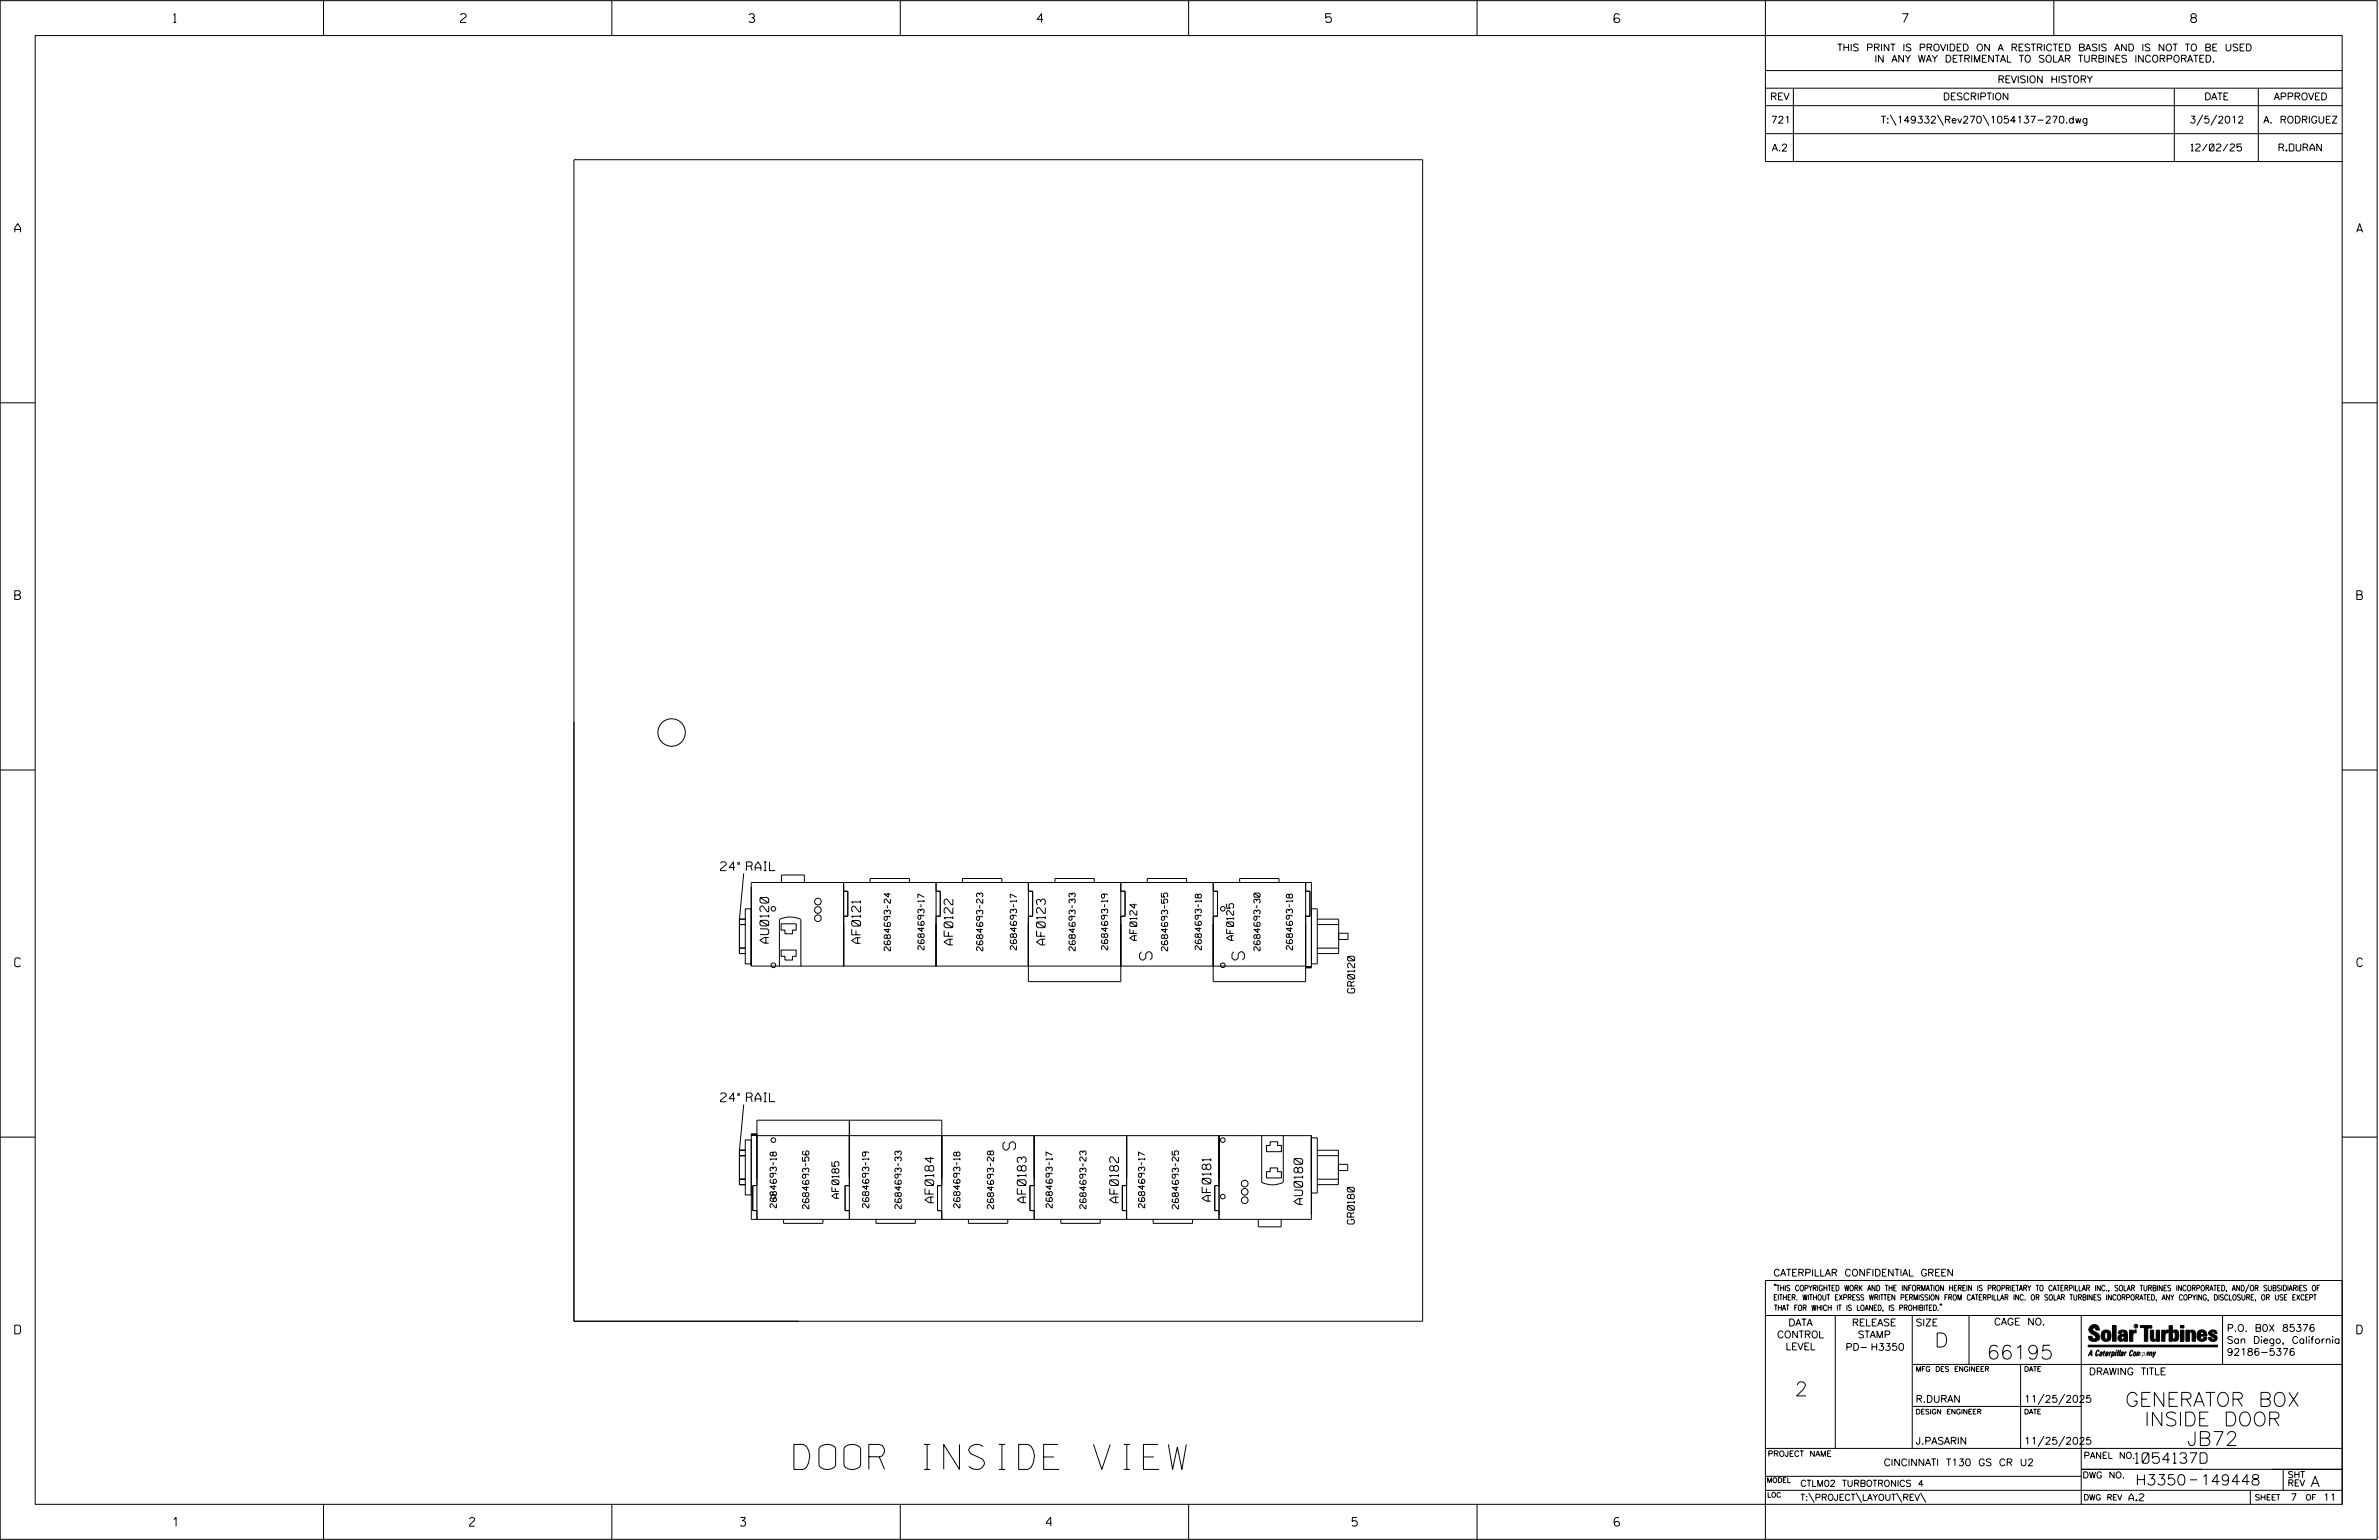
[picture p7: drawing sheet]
<svg xmlns="http://www.w3.org/2000/svg" width="864mm" height="559mm" viewBox="0 0 864 559" stroke-linecap="round" stroke-linejoin="round" font-family="sans-serif">
<defs><g id="words">
<text font-size="9.1" x="288.2" y="533.2">DOOR INSIDE VIEW</text>
<g font-size="5.1">
<text x="702.3" y="488.8">D</text>
<text x="721.2" y="493.2">66195</text>
<text x="651.5" y="506.5">2</text>
<text x="771.5" y="510.3">GENERATOR BOX</text>
<text x="778.5" y="517.4">INSIDE DOOR</text>
<text x="793.9" y="524.5">JB72</text>
</g>
<g font-size="4.5">
<text x="418.2" y="348.3" transform="rotate(-90 418.2 348.3)">S</text>
<text x="451.7" y="348.3" transform="rotate(-90 451.7 348.3)">S</text>
<text x="364.1" y="414.3" transform="rotate(90 364.1 414.3)">S</text>
</g>
<g font-size="3.8">
<text x="775.1" y="531">1054137D</text>
<text x="775.2" y="538.9">H3350</text>
<text x="798.8" y="538.9">149448</text>
<text x="838.8" y="539.5">A</text>
</g>
<g font-size="3.2">
<text x="63" y="8.2">1</text>
<text x="167.2" y="8.2">2</text>
<text x="271.8" y="8.2">3</text>
<text x="376.5" y="8.2">4</text>
<text x="481.2" y="8.2">5</text>
<text x="690.6" y="8.2">7</text>
<text x="795.3" y="8.2">8</text>
<text x="5.4" y="84.3">A</text>
<text x="855.5" y="84.3">A</text>
<text x="5.4" y="217.5">B</text>
<text x="855.6" y="217.5">B</text>
<text x="261.6" y="315.9">24&quot; RAIL</text>
<text x="279" y="342.2" transform="rotate(-90 279 342.2)">AU0120</text>
<text x="312.4" y="342.3" transform="rotate(-90 312.4 342.3)">AF0121</text>
<text x="345.9" y="342.9" transform="rotate(-90 345.9 342.9)">AF0122</text>
<text x="379.4" y="342.9" transform="rotate(-90 379.4 342.9)">AF0123</text>
<text x="5.4" y="350.8">C</text>
<text x="855.6" y="350.8">C</text>
<text x="261.6" y="399.8">24&quot; RAIL</text>
<text x="338.9" y="436.4" transform="rotate(-90 338.9 436.4)">AF0184</text>
<text x="372.5" y="436.4" transform="rotate(-90 372.5 436.4)">AF0183</text>
<text x="406" y="436.4" transform="rotate(-90 406 436.4)">AF0182</text>
<text x="439.6" y="435.9" transform="rotate(-90 439.6 435.9)">AF0181</text>
<text x="472.9" y="437" transform="rotate(-90 472.9 437)">AU0180</text>
<text x="5.4" y="484">D</text>
<text x="855.6" y="484">D</text>
<text x="62.8" y="553.8">1</text>
<text x="170.4" y="553.8">2</text>
<text x="268.8" y="553.8">3</text>
<text x="379.8" y="553.8">4</text>
<text x="490.8" y="553.8">5</text>
<text x="585.9" y="553.8">6</text>
</g>
<g font-size="2.5">
<text x="666.9" y="18.5">THIS PRINT IS PROVIDED ON A RESTRICTED BASIS AND IS NOT TO BE USED</text>
<text x="680.5" y="22.6">IN ANY WAY DETRIMENTAL TO SOLAR TURBINES INCORPORATED.</text>
<text x="725.1" y="30">REVISION HISTORY</text>
<text x="642.6" y="36.3">REV</text>
<text x="705.3" y="36.3">DESCRIPTION</text>
<text x="800.2" y="36.3">DATE</text>
<text x="825.4" y="36.3">APPROVED</text>
<text x="642.9" y="44.7">721</text>
<text x="682.8" y="44.7">T:\149332\Rev270\1054137-270.dwg</text>
<text x="794.8" y="44.7">3/5/2012</text>
<text x="821.6" y="44.7">A. RODRIGUEZ</text>
<text x="643.2" y="54.8">A.2</text>
<text x="795.4" y="54.8">12/02/25</text>
<text x="827.3" y="54.8">R.DURAN</text>
<text x="412.7" y="341.2" transform="rotate(-90 412.7 341.2)">AF0124</text>
<text x="447.8" y="341.2" transform="rotate(-90 447.8 341.2)">AF0125</text>
<text x="491.7" y="360.3" transform="rotate(-90 491.7 360.3)">GR0120</text>
<text x="304.5" y="434.8" transform="rotate(-90 304.5 434.8)">AF0185</text>
<text x="491.6" y="444.2" transform="rotate(-90 491.6 444.2)">GR0180</text>
<text x="643.8" y="463">CATERPILLAR CONFIDENTIAL GREEN</text>
<text x="645.1" y="485.5">CONTROL</text>
<text x="649.2" y="481.1">DATA</text>
<text x="672.3" y="481.1">RELEASE</text>
<text x="674.4" y="485.5">STAMP</text>
<text x="695.4" y="481.1">SIZE</text>
<text x="723.8" y="480.8">CAGE NO.</text>
<text x="808.4" y="483.1">P.O. B0X 85376</text>
<text x="648.2" y="489.8">LEVEL</text>
<text x="669.9" y="490">PD- H3350</text>
<text x="808.4" y="487.5">San Diego, California</text>
<text x="808.4" y="491.8">92186-5376</text>
<text x="758.3" y="498.9">DRAWING TITLE</text>
<text x="695.4" y="508.9">R.DURAN</text>
<text x="734.8" y="508.9">11/25/2025</text>
<text x="695.4" y="524.1">J.PASARIN</text>
<text x="734.8" y="524.1">11/25/2025</text>
<text x="683.8" y="531.9">CINCINNATI T130 GS CR U2</text>
<text x="772.8" y="544.6">A.2</text>
<text x="831.4" y="544.6">7</text>
<text x="843.3" y="544.6">11</text>
</g>
<g font-size="2.3">
<text x="323.2" y="345" transform="rotate(-90 323.2 345)">2684693-24</text>
<text x="335.5" y="344.6" transform="rotate(-90 335.5 344.6)">2684693-17</text>
<text x="356.8" y="345" transform="rotate(-90 356.8 345)">2684693-23</text>
<text x="369" y="344.6" transform="rotate(-90 369 344.6)">2684693-17</text>
<text x="390.3" y="345" transform="rotate(-90 390.3 345)">2684693-33</text>
<text x="402.1" y="344.6" transform="rotate(-90 402.1 344.6)">2684693-19</text>
<text x="423.9" y="345" transform="rotate(-90 423.9 345)">2684693-55</text>
<text x="436.1" y="344.6" transform="rotate(-90 436.1 344.6)">2684693-18</text>
<text x="457.4" y="345" transform="rotate(-90 457.4 345)">2684693-30</text>
<text x="469.2" y="344.6" transform="rotate(-90 469.2 344.6)">2684693-18</text>
<text x="281.8" y="438.2" transform="rotate(-90 281.8 438.2)">2684693-18</text>
<text x="293.6" y="438.6" transform="rotate(-90 293.6 438.6)">2684693-56</text>
<text x="315.4" y="438.2" transform="rotate(-90 315.4 438.2)">2684693-19</text>
<text x="327.1" y="438.6" transform="rotate(-90 327.1 438.6)">2684693-33</text>
<text x="348.5" y="438.2" transform="rotate(-90 348.5 438.2)">2684693-18</text>
<text x="360.7" y="438.6" transform="rotate(-90 360.7 438.6)">2684693-28</text>
<text x="382" y="438.2" transform="rotate(-90 382 438.2)">2684693-17</text>
<text x="394.2" y="438.6" transform="rotate(-90 394.2 438.6)">2684693-23</text>
<text x="415.5" y="438.2" transform="rotate(-90 415.5 438.2)">2684693-17</text>
<text x="427.8" y="438.6" transform="rotate(-90 427.8 438.6)">2684693-25</text>
<text x="756.4" y="529.2">PANEL NO.</text>
<text x="653.5" y="539.4">CTLM02 TURBOTRONICS 4</text>
<text x="756" y="536.3">DWG NO.</text>
<text x="830.4" y="539.3">REV</text>
<text x="830.4" y="536.2">SHT</text>
<text x="653.5" y="544.5">T:\PROJECT\LAYOUT\REV\</text>
</g>
<g font-size="2">
<text x="643.8" y="468.4">&quot;THIS COPYRIGHTED WORK AND THE INFORMATION HEREIN IS PROPRIETARY TO CATERPILLAR INC., SOLAR TURBINES INCORPORATED, AND/OR SUBSIDIARIES OF</text>
<text x="643.8" y="471.8">EITHER. WITHOUT EXPRESS WRITTEN PERMISSION FROM CATERPILLAR INC. OR SOLAR TURBINES INCORPORATED, ANY COPYING, DISCLOSURE, OR USE EXCEPT</text>
<text x="644" y="475.6">THAT FOR WHICH IT IS LOANED, IS PROHIBITED.&quot;</text>
<text x="641.7" y="528.5">PROJECT NAME</text>
<text x="756.3" y="544.3">DWG REV</text>
<text x="818.5" y="544.3">SHEET</text>
<text x="836.9" y="544.3">OF</text>
</g>
<g font-size="1.8">
<text x="695.4" y="497.6">MFG DES ENGINEER</text>
<text x="734.8" y="497.6">DATE</text>
<text x="695.4" y="513.1">DESIGN ENGINEER</text>
<text x="734.8" y="513.1">DATE</text>
<text x="641.3" y="538">MODEL</text>
<text x="641.5" y="543.3">LOC</text>
</g>
<text font-size=".9" x="775.1" y="481.7">R</text>
</g></defs>
<g fill="none" stroke="#000" stroke-width=".36">
<path d="M.1 .2h862.8v558.4h-862.8zM12.8 12.9h837.4v533h-837.4zM117.4 .2v12.7M222.1 .2v12.7M326.8 .2v12.7M431.5 .2v12.7M536.2 .2v12.7M587.9 5.5l-.5-.5h-1l-.5 1v1.7l.5 .4h1l.6-.4v-.6l-.6-.5h-1l-.5 .5M640.9 .2v58.4h209.3M745.6 .2v12.7M640.9 25.6h209.3M640.9 32h209.3"/>
<path d="M640.9 38.3h209.3M651 32v26.6M789.3 32v26.6M819.8 32v26.6M208.4 58h308v421.4h-308zM640.9 48.5h209.3M686.2 41.7l2.1 3.8M703.3 41.7l2.2 3.8M719.9 41.7l2.1 3.8M799.6 41.7l-2.1 3.8M804.7 41.7l-2.2 3.8M.1 146.2h12.7"/>
<path d="M850.2 146.2h12.7M.1 279.4h12.7M850.2 279.4h12.7M270 316.9l-1.6 16.6M268.4 333.5h2.1M268.4 335.5h2.1M268.4 333.5v12.5h2.1M270.5 329.8h2.2v19.9h-2.2zM283.6 335.2h5.4v2.3h-1.3v1.3h-2.8v-1.3h-1.3zM283.7 320.2v-2.7h8.3v2.7M306.2 320.2v30.4M306.2 323.4h1.6v9.1h-1.6"/>
<path d="M315.8 320.2v-1.4h14.3v1.4M339.8 323.4h1.5v9.1h-1.5M339.8 320.2v30.4M349.4 320.2v-1.4h14.3v1.4M373.3 323.4h1.6v9.1h-1.6M373.3 320.2v36h33.6v-36M382.9 320.2v-1.4h14.3v1.4M406.9 323.4h1.5v9.1h-1.5M416.5 320.2v-1.4h14.2v1.4M440.4 323.4h1.6v9.1h-1.6M440.4 320.2v36h33.6v-36M450 320.2v-1.4h14.3v1.4"/>
<path d="M474 323.4h1.5v9.1h-1.5M476.1 329.8h2.1v19.9h-2.1zM478.2 333.5h7.8v12.5h-7.8M478.2 335.5h7.8M486 338.6h3.3v2.3h-3.3M268.4 344h2.1M282.9 350.6v-17a9.1 9.1 0 0 1 7.8 0v17M283.6 344.7h5.4v2.3h-1.3v1.4h-2.8v-1.4h-1.3zM474 350.7h2l-2 .5h2zM474 350.6h-201.3v-30.4h203.3v31M478.2 344h7.8M.1 412.6h12.7"/>
<path d="M268.4 417.4v12.5h2.1M268.4 417.4h2.1M268.4 419.3h2.1M270 400.8l-1.6 16.6M270.5 413.6h2.2v20h-2.2zM272.7 411.4v31.1h203.3v-30.4h-201.2M272.7 411.4h2.1l-2.1 .6h2.1zM308.3 406.5v36M375.4 412.1v30.4M409 412.1v30.4M442.5 412.1v30.4M458 412.1v16.9a8.8 8.8 0 0 0 7.8 0v-16.9"/>
<path d="M459.7 415.6h1.4v-1.3h2.7v1.3h1.4v2.3h-5.5zM476 412.9h2.2v20h-2.2M478.2 417.4h7.6v12.5h-7.6M478.2 419.3h7.6M850.2 412.6h12.7M268.4 427.9h2.1M274.8 430.2h-1.5v9.1h1.5M308.3 430.2h-1.5v9.1h1.5M341.9 430.2h-1.6v9.1h1.6M375.4 430.2h-1.5v9.1h1.5M409 430.2h-1.6v9.1h1.6M442.5 430.2h-1.5v9.1h1.5"/>
<path d="M461.1 423.8h2.7v1.4h1.4v2.2h-5.5v-2.2h1.4zM478.2 427.9h7.6M485.8 422.5h3.4v2.2h-3.4M274.8 442.5v-36h67.1v36M284.4 442.5v1.4h14.3v-1.4M318 442.5v1.4h14.3v-1.4M351.5 442.5v1.4h14.3v-1.4M385.1 442.5v1.4h14.3v-1.4M418.6 442.5v1.4h14.3v-1.4M456.8 442.5v2.7h8.3v-2.7M640.9 477.3h209.3M644.2 466.1l-.1 .4"/>
<path d="M644.7 466.1l-.2 .4M666.2 477.3v48.3M694.2 477.3v48.3M704.4 473.3l-.1 .4M704.8 473.3l-.1 .4M714.8 477.3v17.8M755.5 477.3v68.6M806.8 477.3v17.8M816.5 466l-1.4 3.1M850.2 464.6h-209.3v94M850.2 464.8v81.1M694.2 495.1h156"/>
<path d="M733.5 495.1v30.5M758.6 481.4a2.02 2.02 0 0 1 3.1-.1l.5 1.3h-1.3l-.2-.6-.4-.2-.6 .1-.1 .4 .4 .7a2.46 2.46 0 0 1 2.2 2.9 2.83 2.83 0 0 1-3.8 .3l-.3-1.3h1.3l.2 .7 .6 .3 .5-.2 .2-.5-.4-.6-1.9-1.2-.4-.9zM759.2 491.3h-.7l.7-1.2v1.9h.2l-.1-2.1-1.3 2.1 .5-.5h.7M761.3 490l.3-.2 .4 .3-.1 .3-.3-.4-.4 .3-.3 1.6h.4l.4-.5-.3 .6-.4 .1-.3-.4zM762.6 490.6l.5-.1-.1 1.4h-.9a.74 .74 0 0 1 .9-.8l-.3 .7-.5 .1 .2-.5 .6-.2v-.5l-.7 .2zM763 483.2a2.17 2.17 0 0 1 3.1 0l.3 1.4-.3 1.5a2.17 2.17 0 0 1-3.1 0l-.3-1.5zM763.6 490.5l.4-.4 .2 .6h-.3l-.3 .9 .2 .4-.3-.1zM764.1 483.7l.5-.4 .4 .3v2.2l-.4 .2-.5-.2zM764.6 491.1l.6 .2v-.7l-.4-.1-.4 .6-.1 .8h.6M764.6 491.1l-.1 .8h.4M764.6 482.6v.8M764.8 490.7l.4 .1v.3h-.6z"/>
<path d="M765 491.5l-.1 .4zM766 490.5l-.5 1.5zM766 490.8l.4-.3-.4 .4M766.9 481h1.3v5.7h-1.3zM767 490.8l.5 .1-.3 .8-.4 .2zM767.3 490.5h-.5l-.5 2M767.3 490.5a.8 .8 0 0 1 .2 1 .8 .8 0 0 1-.9 .4l-.1 .6M767.3 490.5l-.1 .2M768.1 490.5l-.4 1.5zM768.2 489.9h.3l-.1 .2h-.2zM769 489.9l-.5 2.1zM769.7 489.9l-.6 2.1z"/>
<path d="M770.1 491.4l.5-.3-.5 .8zM770.4 491.9h.1M770.6 491.1l.1-.4-.7 .2 .1-.3 .6-.1 .2 .3-.5 1.1M770.6 491.1a.74 .74 0 0 0-.8 .8h.6M771 484.8h-.7l-.3 .6 .4 .7 .5-.3 .1-2.4h-.8l-.1 .4h-1.2a1.71 1.71 0 0 1 1.8-1.3 1.71 1.71 0 0 1 1.6 1.4v2.8h-1.1l-.1-.6M771 484.2l-1.5 .1a1.41 1.41 0 0 0 0 2.4l.5 .1 1.1-.7M771.2 486.1h-.1M771.4 490.5l.1 .3 .4-.3-.9 1.5zM771.5 490.8h.1M773 482.7h1.2v.5l.5-.5 .7-.1v1h-.6l-.5 .4-.1 2.7h-1.2zM773.3 490.3l.6-.4 .4 .2-.1 .4-.3-.4a1.28 1.28 0 0 0-.5 1.8l.6-.4-.1 .4-.8 .1zM774.7 490.8l.5-.3a.88 .88 0 0 1 .2 .9 .88 .88 0 0 1-.7 .7l-.2-.2z"/>
<path d="M774.8 490.9h.5l-.3 1h-.3l-.2-.2zM775.2 490.5l-.1 .2M776.8 481h4.3v.9h-1.5v4.8h-1.3M776.8 490.6l-.8 .2v-.3l-.4 1.5 .8-1.3v1.3l.3-1.2M779.3 491.1h.4M779.6 490.5h.3l-.3 1.4M779.6 490.7h.2l-.1 .4M779.7 491.1l-.1 .4M779.7 491.1l-.4 .2M780.1 492l.4-1.5 .1 .3 .3-.3 .3 .2-.3 1.3v-1.3l-.7 1.3M780.6 482.7h1.2v2.7l.1 .4 .4 .3 .4-.7v-2.7h1.2l.1 4h-1.3v-.5l-1.1 .6-.7-.3-.3-.7zM781.6 492.5l1-2-.8 1.3-.2-1.3-.2 2"/>
<path d="M784.7 482.7h1.2v.5l.5-.5 .7-.1v1h-.5l-.6 .4-.1 2.7h-1.2zM787.4 481h1.2v2a1.4 1.4 0 0 1 2.2 .2l.1 1.4-.4 1.9-1.5 .1-.4-.5v-1l.5 .9 .5-.3v-2.1l-.5-.4-.5 .7v2.8h-1.2zM791.5 482.7h1.3v4h-1.3zM791.5 481h1.3v.9h-1.3zM793.5 482.7h1.3v.4l.7-.5 1.1 .2 .4 .6v3.3h-1.2l-.3-3.4-.7 .2v3.2h-1.3zM794.8 483.1h.1M797.7 483.2a1.92 1.92 0 0 1 2.4-.5 1.92 1.92 0 0 1 1 2.1h-2.3v.8l.6 .5 .5-.3v-.5h1.2a1.83 1.83 0 0 1-2.1 1.4 1.83 1.83 0 0 1-1.5-2.1zM798.8 484.2v.6M799.1 483.4h.6l.2 .8h-1.1zM804.6 482.9a1.84 1.84 0 0 0-2.9 .8 3.3 3.3 0 0 0 2.2 1.9l-.5 .5-.4-.3-.1-.4h-1.2l.1 .6a1.92 1.92 0 0 0 2.9 .4M804.9 483.8h-1.2l-.2-.6-.5 .1-.1 .3 .1 .3 1.8 .9M805.1 488.1h-47.1v.6h47.1"/>
<path d="M694.2 510.3h61.3M742 505.8l-2.2 3.9M749.5 505.8l-2.2 3.9M640.9 525.6h209.2M640.9 535.7h114.6M742 521.1l-2.2 3.8M749.5 521.1l-2.2 3.8M755.5 533.2h94.7M795 537h2.6M828.8 533.2v7.6M117.4 545.9v12.7M222.1 545.9v12.7"/>
<path d="M326.8 545.9v12.7M431.5 545.9v12.7M536.2 545.9v12.7M640.9 540.8h209.3M656.6 541.7l2 3.5M673.8 541.7l1.9 3.5M688.4 541.7l2 3.5M697.2 541.7l1.9 3.5M816.9 541v4.9M863.5 558h.1"/>
<circle cx="243.8" cy="265.8" r="5"/>
<circle cx="280.7" cy="329.8" r=".84"/>
<circle cx="296.9" cy="333.2" r="1.21"/>
<circle cx="296.9" cy="330.2" r="1.21"/>
<circle cx="296.9" cy="327.1" r="1.21"/>
<circle cx="443.9" cy="329.8" r=".84"/>
<circle cx="280.7" cy="350.3" r=".85"/>
<circle cx="443.9" cy="350.3" r=".85"/>
<circle cx="280.7" cy="413.7" r=".83"/>
<circle cx="443.9" cy="413.7" r=".83"/>
<circle cx="443.9" cy="434.2" r=".84"/>
<circle cx="451.8" cy="432.4" r="1.21"/>
<circle cx="451.9" cy="435.5" r="1.21"/>
<circle cx="451.9" cy="429.5" r="1.21"/>
<circle cx="775.4" cy="481.2" r=".69"/>
</g>
<g fill="#000">
<path d="M768.1 490.5l-.4 1.5zM768.2 489.9h.3l-.1 .2h-.2zM769 489.9l-.5 2.1zM769.7 489.9l-.6 2.1zM791.5 481h1.3v.9h-1.3zM791.5 482.7h1.3v4h-1.3zM758 488.1h47.1v.6h-47.1z"/>
<path d="M759.2 489.9l-1.2 2.1 .5-.5h.7v.5h.2zM759.2 490.1v1.2h-.7z" fill-rule="evenodd"/>
<path d="M758.6 481.4a2.02 2.02 0 0 1 3.1-.1l.5 1.3h-1.3l-.2-.6-.4-.2-.6 .1-.1 .4 .4 .7a2.46 2.46 0 0 1 2.2 2.9 2.83 2.83 0 0 1-3.8 .3l-.3-1.3h1.3l.2 .7 .6 .3 .5-.2 .2-.5-.4-.6-1.9-1.2-.4-.9z" fill-rule="evenodd"/>
<path d="M761.3 490l.3-.2 .4 .3-.1 .3-.3-.4-.4 .3-.3 1.6h.4l.4-.5-.3 .6-.4 .1-.3-.4z" fill-rule="evenodd"/>
<path d="M762.6 490.6l.5-.1-.1 1.4h-.9a.74 .74 0 0 1 .9-.8l-.6 .3-.2 .5 .5-.1 .3-.6v-.5l-.7 .2z" fill-rule="evenodd"/>
<path d="M763.6 490.5l.4-.4 .2 .6h-.3l-.3 .9 .2 .4-.3-.1z" fill-rule="evenodd"/>
<path d="M764.8 490.5l.5 .3-.1 .5h-.6l.6-.2v-.3l-.4-.1-.3 1.2h.4l.3-.4-.6 .6-.3-.2v-.4z" fill-rule="evenodd"/>
<path d="M763 483.2a2.17 2.17 0 0 1 3.1 0l.3 1.4-.3 1.5a2.17 2.17 0 0 1-3.1 0l-.3-1.5zM764.1 483.7v2.1l.5 .2 .4-.2v-2.2l-.4-.3z" fill-rule="evenodd"/>
<path d="M766 490.5v.3l.4-.1-.4 .2-.5 1.1z" fill-rule="evenodd"/>
<path d="M766.8 490.5l-.5 2 .3-.6a.71 .71 0 0 0 .9-.5 .71 .71 0 0 0-.4-.9zM767 490.8l.5 .1-.3 .8-.4 .2z" fill-rule="evenodd"/>
<path d="M766.9 481h1.3v5.7h-1.3z" fill-rule="evenodd"/>
<path d="M770.1 490.6l.6-.1 .2 .3-.4 1.2-.5 .1-.2-.5 .3-.5h.5l-.7 .5v.3l.4-.1 .4-.9-.5-.2-.2 .2z" fill-rule="evenodd"/>
<path d="M769.4 482.8l-.5 1h1.2l.1-.4h.8v.8l-1.5 .1a1.41 1.41 0 0 0 0 2.4l.5 .1 1.1-.7 .1 .6h1.1v-2.8a1.79 1.79 0 0 0-2.4-1.2zM770.3 484.8h.7l-.1 1-.5 .3-.4-.7z" fill-rule="evenodd"/>
<path d="M771.4 490.5l.1 .3 .4-.3-.9 1.5z" fill-rule="evenodd"/>
<path d="M773 482.7h1.2v.5l.5-.5 .7-.1v1h-.6l-.5 .4-.1 2.7h-1.2z" fill-rule="evenodd"/>
<path d="M773.3 490.3l.6-.4 .4 .2-.1 .4-.3-.4a1.28 1.28 0 0 0-.5 1.8l.6-.4-.3 .5h-.6z" fill-rule="evenodd"/>
<path d="M774.7 490.8l-.2 1.1h.7a.96 .96 0 0 0 0-1.4zM774.8 490.9h.5l-.1 .6-.5 .4-.2-.2z" fill-rule="evenodd"/>
<path d="M776 490.5v.3l.4-.3 .2 .3 .7-.2-.3 1.4v-1.3l-.6 1.3v-1.3l-.8 1.3z" fill-rule="evenodd"/>
<path d="M776.8 481h4.3v.9h-1.5v4.8h-1.3v-4.8h-1.5z" fill-rule="evenodd"/>
<path d="M777.9 490.5l-.5 2 .3-.6a.71 .71 0 0 0 .9-.5 .71 .71 0 0 0-.4-.9zM778.1 490.8l.3-.1 .1 .4-.5 .8-.2-.5z" fill-rule="evenodd"/>
<path d="M779.3 490.6l.6-.1-.3 1.5-.7-.1a.67 .67 0 0 1 .8-.8l-.6 .3-.1 .5 .4-.1 .4-.9-.4-.2-.3 .2z" fill-rule="evenodd"/>
<path d="M780.5 490.5l.1 .3 .3-.3 .3 .2-.3 1.3v-1.3l-.8 1.3z" fill-rule="evenodd"/>
<path d="M780.6 482.7h1.2v2.7l.1 .4 .4 .3 .4-.7v-2.7h1.2l.1 4h-1.3v-.5l-1.1 .6-.7-.3-.3-.7z" fill-rule="evenodd"/>
<path d="M781.6 490.5l.2 1.3 .8-1.3-1.2 2z" fill-rule="evenodd"/>
<path d="M784.7 482.7h1.2v.5l.5-.5 .7-.1v1h-.5l-.6 .4-.1 2.7h-1.2z" fill-rule="evenodd"/>
<path d="M787.4 481h1.2v2a1.4 1.4 0 0 1 2.2 .2l.1 1.4-.4 1.9-1.5 .1-.4-.5v-1l.5 .9 .5-.3v-2.1l-.5-.4-.5 .7v2.8h-1.2z" fill-rule="evenodd"/>
<path d="M793.5 482.7h1.3v.4a1.29 1.29 0 0 1 2.2 .3v3.3h-1.2l-.3-3.4-.7 .2v3.2h-1.3z" fill-rule="evenodd"/>
<path d="M797.7 483.2a1.92 1.92 0 0 1 2.4-.5 1.92 1.92 0 0 1 1 2.1h-2.3v.8l.6 .5 .5-.3v-.5h1.2a1.83 1.83 0 0 1-2.1 1.4 1.83 1.83 0 0 1-1.5-2.1zM799.1 483.4l-.3 .8h1.1l-.2-.8z" fill-rule="evenodd"/>
<path d="M801.9 483.2a1.94 1.94 0 0 1 3 .1v.5h-1.2l-.2-.6-.5 .1-.1 .3 .1 .3 1.8 .9a1.2 1.2 0 0 1 .1 1.3 1.2 1.2 0 0 1-1.2 .7l-1.6-.4-.4-1h1.2l.1 .4 .4 .3 .5-.5a3.3 3.3 0 0 1-2.2-1.9z" fill-rule="evenodd"/>
<circle cx="761.4" cy="492" r=".07"/>
<circle cx="762.2" cy="485.1" r=".07"/>
<circle cx="769.3" cy="492" r=".07"/>
<circle cx="773.1" cy="486.7" r=".07"/>
<circle cx="791.5" cy="486.7" r=".07"/>
<circle cx="791.5" cy="481" r=".07"/>
<circle cx="794.8" cy="486.7" r=".07"/>
</g>
<use href="#words"/>
</svg>
